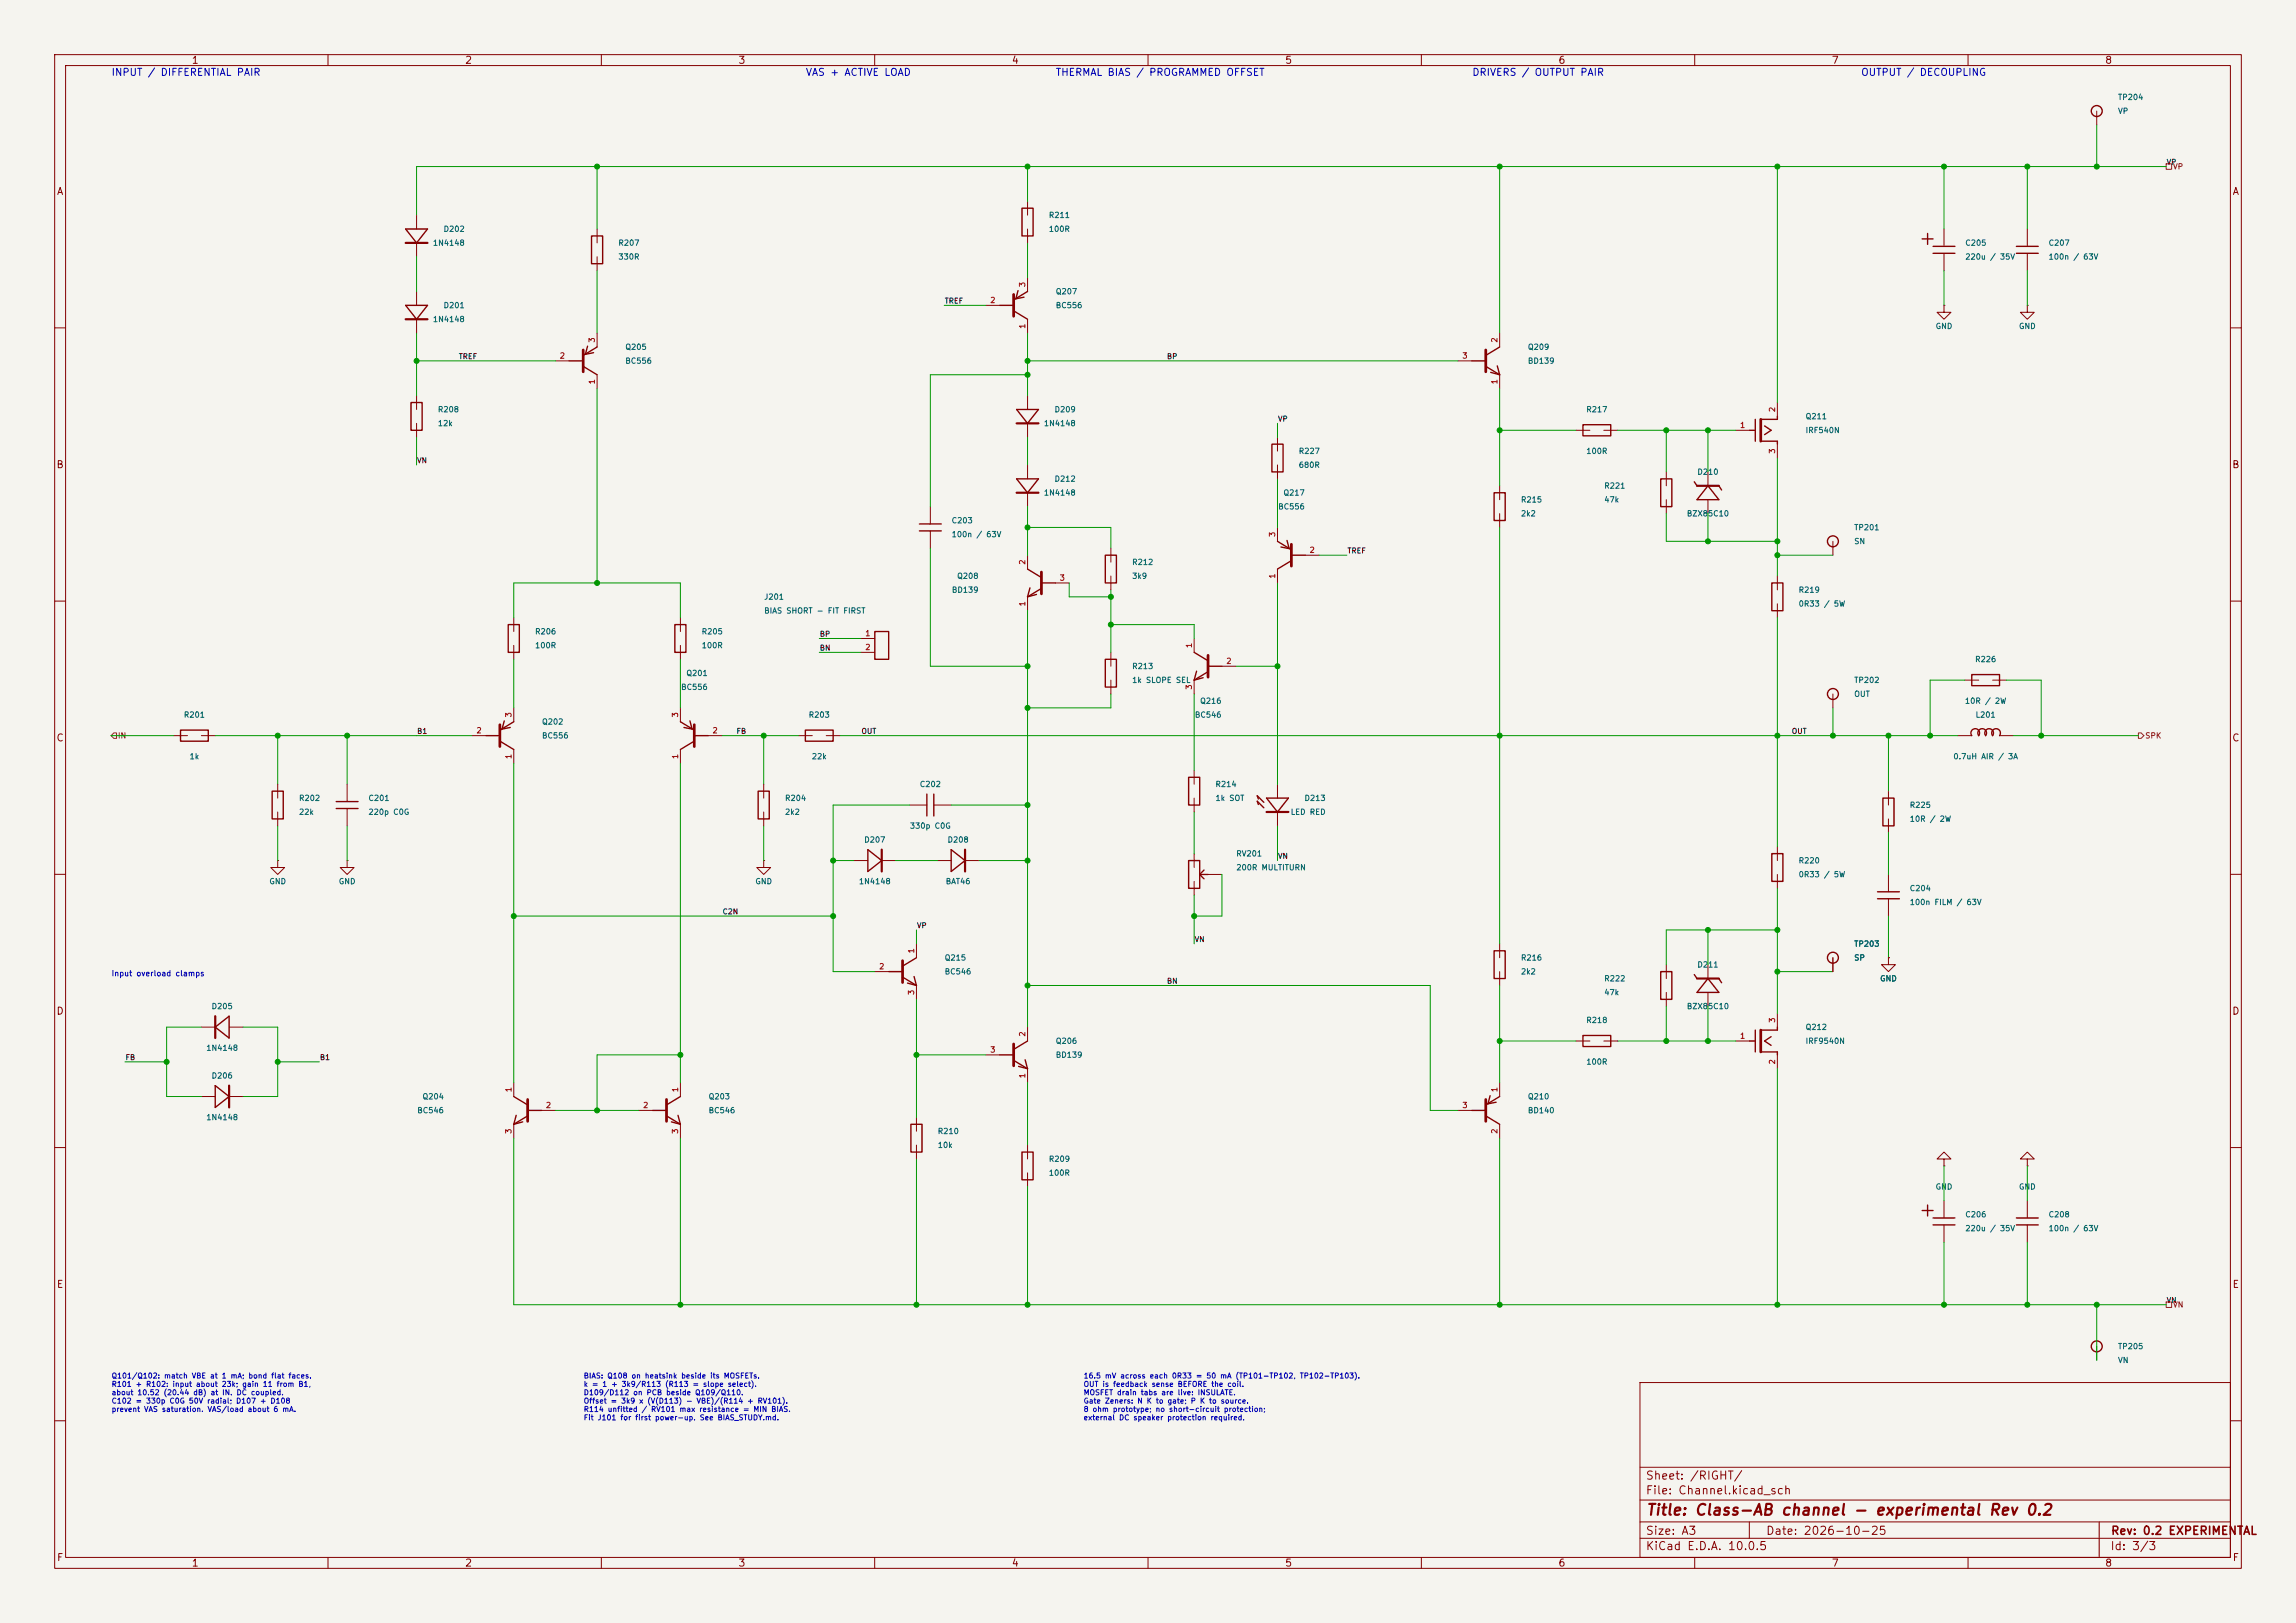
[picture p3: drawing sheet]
<svg xmlns="http://www.w3.org/2000/svg" width="420mm" height="297mm" viewBox="0 0 420 297" stroke-linecap="round" stroke-linejoin="round" font-family="sans-serif">
<defs><g id="words">
<text font-size="2" fill="#840000" x="301" y="277.8">Title: Class-AB channel - experimental Rev 0.2</text>
<g font-size="1.5" fill="#840000">
<text x="300.9" y="273.8">File: Channel.kicad_sch</text>
<text x="300.9" y="271.1">Sheet: /RIGHT/</text>
<text x="300.9" y="281.2">Size: A3</text>
<text x="322.9" y="281.2">Date: 2026-10-25</text>
<text x="386" y="281.2">Rev: 0.2 EXPERIMENTAL</text>
<text x="300.9" y="284">KiCad E.D.A. 10.0.5</text>
<text x="385.9" y="284">Id: 3/3</text>
</g>
<g font-size="1.3" fill="#840000">
<text x="35" y="12">1</text>
<text x="85" y="12">2</text>
<text x="135" y="12">3</text>
<text x="185" y="12">4</text>
<text x="235" y="12">5</text>
<text x="285" y="12">6</text>
<text x="335" y="12">7</text>
<text x="385" y="12">8</text>
<text x="10.3" y="36">A</text>
<text x="408.3" y="36">A</text>
<text x="10.2" y="86">B</text>
<text x="408.2" y="86">B</text>
<text x="10.2" y="136">C</text>
<text x="408.2" y="136">C</text>
<text x="10.2" y="186">D</text>
<text x="408.2" y="186">D</text>
<text x="10.3" y="236">E</text>
<text x="408.3" y="236">E</text>
<text x="10.3" y="286">F</text>
<text x="35" y="287">1</text>
<text x="85" y="287">2</text>
<text x="135" y="287">3</text>
<text x="185" y="287">4</text>
<text x="235" y="287">5</text>
<text x="285" y="287">6</text>
<text x="335" y="287">7</text>
<text x="385" y="287">8</text>
<text x="408.3" y="286">F</text>
</g>
<g font-size="1.3" fill="#0000c2">
<text x="20.3" y="14.2">INPUT / DIFFERENTIAL PAIR</text>
<text x="147.3" y="14.2">VAS + ACTIVE LOAD</text>
<text x="193" y="14.2">THERMAL BIAS / PROGRAMMED OFFSET</text>
<text x="269.2" y="14.2">DRIVERS / OUTPUT PAIR</text>
<text x="340.3" y="14.2">OUTPUT / DECOUPLING</text>
</g>
<g font-size="1" fill="#006464">
<text x="387.3" y="18.5">TP204</text>
<text x="387.3" y="21.1">VP</text>
<text x="191.8" y="40.1">R211</text>
<text x="79.1" y="45.2">1N4148</text>
<text x="81" y="42.7">D202</text>
<text x="113" y="45.2">R207</text>
<text x="113" y="47.7">330R</text>
<text x="191.8" y="42.7">100R</text>
<text x="359.4" y="45.2">C205</text>
<text x="359.4" y="47.7">220u / 35V</text>
<text x="374.6" y="45.2">C207</text>
<text x="374.6" y="47.7">100n / 63V</text>
<text x="79.1" y="59.2">1N4148</text>
<text x="81" y="56.6">D201</text>
<text x="193" y="54.1">Q207</text>
<text x="193" y="56.6">BC556</text>
<text x="114.3" y="64.3">Q205</text>
<text x="279.4" y="64.3">Q209</text>
<text x="354" y="60.4">GND</text>
<text x="369.2" y="60.4">GND</text>
<text x="114.3" y="66.8">BC556</text>
<text x="279.4" y="66.8">BD139</text>
<text x="80" y="75.7">R208</text>
<text x="192.8" y="75.7">D209</text>
<text x="290.1" y="75.7">R217</text>
<text x="330.2" y="77">Q211</text>
<text x="80" y="78.2">12k</text>
<text x="190.9" y="78.2">1N4148</text>
<text x="237.5" y="83.3">R227</text>
<text x="290.1" y="83.3">100R</text>
<text x="330.2" y="79.5">IRF540N</text>
<text x="192.8" y="88.4">D212</text>
<text x="237.5" y="85.8">680R</text>
<text x="293.4" y="89.7">R221</text>
<text x="310.4" y="87.1">D210</text>
<text x="190.9" y="90.9">1N4148</text>
<text x="233.7" y="93.5">BC556</text>
<text x="234.7" y="90.9">Q217</text>
<text x="278.1" y="92.2">R215</text>
<text x="278.1" y="94.7">2k2</text>
<text x="293.4" y="92.2">47k</text>
<text x="308.5" y="94.7">BZX85C10</text>
<text x="174" y="96">C203</text>
<text x="174" y="98.5">100n / 63V</text>
<text x="339.1" y="97.3">TP201</text>
<text x="339.1" y="99.8">SN</text>
<text x="175" y="106.2">Q208</text>
<text x="207" y="103.6">R212</text>
<text x="207" y="106.2">3k9</text>
<text x="139.7" y="110">J201</text>
<text x="139.7" y="112.5">BIAS SHORT - FIT FIRST</text>
<text x="174" y="108.7">BD139</text>
<text x="328.9" y="108.7">R219</text>
<text x="328.9" y="111.2">0R33 / 5W</text>
<text x="97.8" y="116.3">R206</text>
<text x="97.8" y="118.9">100R</text>
<text x="128.3" y="116.3">R205</text>
<text x="128.3" y="118.9">100R</text>
<text x="125.4" y="123.9">Q201</text>
<text x="207" y="122.7">R213</text>
<text x="207" y="125.2">1k SLOPE SEL</text>
<text x="339.1" y="125.2">TP202</text>
<text x="361.2" y="121.4">R226</text>
<text x="33.5" y="131.6">R201</text>
<text x="124.5" y="126.5">BC556</text>
<text x="147.8" y="131.6">R203</text>
<text x="218.5" y="131.6">BC546</text>
<text x="219.4" y="129">Q216</text>
<text x="339.1" y="127.8">OUT</text>
<text x="359.3" y="129">10R / 2W</text>
<text x="361.3" y="131.6">L201</text>
<text x="99" y="132.8">Q202</text>
<text x="99" y="135.4">BC556</text>
<text x="34.6" y="139.2">1k</text>
<text x="148.4" y="139.2">22k</text>
<text x="357.2" y="139.2">0.7uH AIR / 3A</text>
<text x="54.6" y="146.8">R202</text>
<text x="54.6" y="149.3">22k</text>
<text x="67.3" y="146.8">C201</text>
<text x="67.3" y="149.3">220p C0G</text>
<text x="143.5" y="146.8">R204</text>
<text x="143.5" y="149.3">2k2</text>
<text x="168.2" y="144.3">C202</text>
<text x="222.2" y="144.3">R214</text>
<text x="222.2" y="146.8">1k SOT</text>
<text x="236" y="149.3">LED RED</text>
<text x="238.5" y="146.8">D213</text>
<text x="349.2" y="148.1">R225</text>
<text x="158" y="154.4">D207</text>
<text x="166.3" y="151.9">330p C0G</text>
<text x="173.2" y="154.4">D208</text>
<text x="349.2" y="150.6">10R / 2W</text>
<text x="226" y="157">RV201</text>
<text x="226" y="159.5">200R MULTITURN</text>
<text x="328.9" y="158.2">R220</text>
<text x="328.9" y="160.8">0R33 / 5W</text>
<text x="49.2" y="162">GND</text>
<text x="61.9" y="162">GND</text>
<text x="138.1" y="162">GND</text>
<text x="157" y="162">1N4148</text>
<text x="172.9" y="162">BAT46</text>
<text x="349.2" y="163.3">C204</text>
<text x="349.2" y="165.9">100n FILM / 63V</text>
<text x="339.1" y="173.5">TP203</text>
<text x="172.7" y="176">Q215</text>
<text x="172.7" y="178.6">BC546</text>
<text x="278.1" y="176">R216</text>
<text x="278.1" y="178.6">2k2</text>
<text x="293.4" y="179.8">R222</text>
<text x="310.4" y="177.3">D211</text>
<text x="339.1" y="176">SP</text>
<text x="343.8" y="179.8">GND</text>
<text x="38.6" y="184.9">D205</text>
<text x="293.4" y="182.4">47k</text>
<text x="308.5" y="184.9">BZX85C10</text>
<text x="193" y="191.3">Q206</text>
<text x="290.1" y="187.4">R218</text>
<text x="330.2" y="188.7">Q212</text>
<text x="330.2" y="191.3">IRF9540N</text>
<text x="37.6" y="192.5">1N4148</text>
<text x="38.6" y="197.6">D206</text>
<text x="193" y="193.8">BD139</text>
<text x="290.1" y="195.1">100R</text>
<text x="76.2" y="204">BC546</text>
<text x="77.2" y="201.4">Q204</text>
<text x="129.5" y="201.4">Q203</text>
<text x="129.5" y="204">BC546</text>
<text x="279.4" y="201.4">Q210</text>
<text x="279.4" y="204">BD140</text>
<text x="37.6" y="205.2">1N4148</text>
<text x="171.4" y="207.8">R210</text>
<text x="171.4" y="210.3">10k</text>
<text x="191.8" y="212.8">R209</text>
<text x="191.8" y="215.4">100R</text>
<text x="354" y="217.9">GND</text>
<text x="369.2" y="217.9">GND</text>
<text x="359.4" y="223">C206</text>
<text x="359.4" y="225.5">220u / 35V</text>
<text x="374.6" y="223">C208</text>
<text x="374.6" y="225.5">100n / 63V</text>
<text x="387.3" y="247.1">TP205</text>
<text x="387.3" y="249.7">VN</text>
</g>
<g font-size="1" fill="#0f0f0f">
<text x="396.2" y="30.4">VP</text>
<text x="172.7" y="55.8">TREF</text>
<text x="83.8" y="65.9">TREF</text>
<text x="213.4" y="65.9">BP</text>
<text x="233.7" y="77.4">VP</text>
<text x="76.2" y="85">VN</text>
<text x="246.4" y="101.5">TREF</text>
<text x="149.9" y="116.7">BP</text>
<text x="149.9" y="119.3">BN</text>
<text x="76.2" y="134.5">B1</text>
<text x="134.6" y="134.5">FB</text>
<text x="157.5" y="134.5">OUT</text>
<text x="327.7" y="134.5">OUT</text>
<text x="233.7" y="157.4">VN</text>
<text x="132.1" y="167.5">C2N</text>
<text x="167.6" y="170.1">VP</text>
<text x="218.4" y="172.6">VN</text>
<text x="213.4" y="180.2">BN</text>
<text x="22.9" y="194.2">FB</text>
<text x="58.4" y="194.2">B1</text>
<text x="396.2" y="238.7">VN</text>
</g>
<g font-size="1" fill="#725600">
<text x="397.4" y="31.2">VP</text>
<text x="21.5" y="135.4">IN</text>
<text x="392.3" y="135.4">SPK</text>
<text x="397.4" y="239.5">VN</text>
</g>
<g font-size="1" fill="#a90000">
<text x="187.8" y="52.6" transform="rotate(-90 187.8 52.6)">3</text>
<text x="181" y="55.7">2</text>
<text x="102.3" y="65.9">2</text>
<text x="109" y="62.8" transform="rotate(-90 109 62.8)">3</text>
<text x="187.8" y="60.3" transform="rotate(-90 187.8 60.3)">1</text>
<text x="267.4" y="65.9">3</text>
<text x="274.1" y="62.8" transform="rotate(-90 274.1 62.8)">2</text>
<text x="109" y="70.4" transform="rotate(-90 109 70.4)">1</text>
<text x="274.1" y="70.4" transform="rotate(-90 274.1 70.4)">1</text>
<text x="324.9" y="75.5" transform="rotate(-90 324.9 75.5)">2</text>
<text x="318.2" y="78.6">1</text>
<text x="324.9" y="83.1" transform="rotate(-90 324.9 83.1)">3</text>
<text x="233.5" y="98.4" transform="rotate(-90 233.5 98.4)">3</text>
<text x="239.5" y="101.4">2</text>
<text x="187.8" y="103.4" transform="rotate(-90 187.8 103.4)">2</text>
<text x="193.7" y="106.5">3</text>
<text x="233.5" y="106" transform="rotate(-90 233.5 106)">1</text>
<text x="187.8" y="111.1" transform="rotate(-90 187.8 111.1)">1</text>
<text x="158.2" y="116.7">1</text>
<text x="158.2" y="119.2">2</text>
<text x="218.3" y="118.7" transform="rotate(-90 218.3 118.7)">1</text>
<text x="224.2" y="121.7">2</text>
<text x="93.8" y="131.4" transform="rotate(-90 93.8 131.4)">3</text>
<text x="124.3" y="131.4" transform="rotate(-90 124.3 131.4)">3</text>
<text x="218.3" y="126.3" transform="rotate(-90 218.3 126.3)">3</text>
<text x="87.1" y="134.4">2</text>
<text x="130.2" y="134.4">2</text>
<text x="93.8" y="139" transform="rotate(-90 93.8 139)">1</text>
<text x="124.3" y="139" transform="rotate(-90 124.3 139)">1</text>
<text x="160.7" y="177.6">2</text>
<text x="167.5" y="174.6" transform="rotate(-90 167.5 174.6)">1</text>
<text x="167.5" y="182.2" transform="rotate(-90 167.5 182.2)">3</text>
<text x="187.8" y="189.8" transform="rotate(-90 187.8 189.8)">2</text>
<text x="318.2" y="190.3">1</text>
<text x="324.9" y="187.3" transform="rotate(-90 324.9 187.3)">3</text>
<text x="181" y="192.9">3</text>
<text x="187.8" y="197.4" transform="rotate(-90 187.8 197.4)">1</text>
<text x="324.9" y="194.9" transform="rotate(-90 324.9 194.9)">2</text>
<text x="93.8" y="200" transform="rotate(-90 93.8 200)">1</text>
<text x="99.8" y="203">2</text>
<text x="117.5" y="203">2</text>
<text x="124.3" y="200" transform="rotate(-90 124.3 200)">1</text>
<text x="267.4" y="203">3</text>
<text x="274.1" y="200" transform="rotate(-90 274.1 200)">1</text>
<text x="93.8" y="207.6" transform="rotate(-90 93.8 207.6)">3</text>
<text x="124.3" y="207.6" transform="rotate(-90 124.3 207.6)">3</text>
<text x="274.1" y="207.6" transform="rotate(-90 274.1 207.6)">2</text>
</g>
<g font-size="1" fill="#0000c2">
<text x="20.3" y="178.9">Input overload clamps</text>
<text x="20.3" y="252.5">Q101/Q102: match VBE at 1 mA; bond flat faces.</text>
<text x="20.3" y="254">R101 + R102: input about 23k; gain 11 from B1,</text>
<text x="20.3" y="255.5">about 10.52 (20.44 dB) at IN. DC coupled.</text>
<text x="20.3" y="257.1">C102 = 330p C0G 50V radial; D107 + D108</text>
<text x="106.7" y="252.5">BIAS: Q108 on heatsink beside its MOSFETs.</text>
<text x="106.7" y="254">k = 1 + 3k9/R113 (R113 = slope select).</text>
<text x="106.7" y="255.5">D109/D112 on PCB beside Q109/Q110.</text>
<text x="106.7" y="257.1">Offset = 3k9 x (V(D113) - VBE)/(R114 + RV101).</text>
<text x="198.1" y="252.5">16.5 mV across each 0R33 = 50 mA (TP101-TP102, TP102-TP103).</text>
<text x="198.1" y="254">OUT is feedback sense BEFORE the coil.</text>
<text x="198.1" y="255.5">MOSFET drain tabs are live: INSULATE.</text>
<text x="198.1" y="257.1">Gate Zeners: N K to gate; P K to source.</text>
<text x="20.3" y="258.6">prevent VAS saturation. VAS/load about 6 mA.</text>
<text x="106.7" y="258.6">R114 unfitted / RV101 max resistance = MIN BIAS.</text>
<text x="106.7" y="260.1">Fit J101 for first power-up. See BIAS_STUDY.md.</text>
<text x="198.1" y="258.6">8 ohm prototype; no short-circuit protection;</text>
<text x="198.1" y="260.1">external DC speaker protection required.</text>
</g>
</g></defs>
<path d="M0 0h420v297h-420z" fill="#f5f4ef" stroke="#f5f4ef" stroke-width=".18"/>
<g fill="none" stroke="#840000" stroke-width=".18">
<path d="M10 10h400v277h-400zM12 12h396v273h-396zM60 10v2M110 10v2M160 10v2M210 10v2M260 10v2M310 10v2M360 10v2M76.2 39.4v2.5M188 36.8v2.6M383.5 20.3v2.6"/>
<path d="M76.2 44.5v2.5M76.2 53.3v2.6M76.2 58.4v2.6M109.2 41.9v2.6M109.2 47v2.5M180.3 55.9h2.6M188 41.9v2.6M188 50.8v2.5M188 58.4v2.6M355.6 55.9v1.3h1.3l-1.3 1.2-1.3-1.2h1.3M355.6 55.9h.1M355.6 41.9v3.2"/>
<path d="M355.6 46.4v3.1M370.8 55.9v1.3h1.3l-1.3 1.2-1.2-1.2h1.2M370.8 55.9h.1M370.8 41.9v3.2M370.8 46.4v3.1M10 60h2M76.2 72.4v2.5M76.2 77.5v2.5M101.6 66h2.5M109.2 61v2.5M109.2 68.6v2.5M188 72.4v2.5"/>
<path d="M188 77.5v2.5M266.7 66h2.5M274.3 61v2.5M274.3 68.6v2.5M288.3 78.7h2.5M293.4 78.7h2.5M317.5 78.7h2.5M325.1 73.7v2.5M408 60h2M170.2 92.7v3.2M170.2 97.2v3.1M188 85.1v2.5"/>
<path d="M188 90.2v2.5M233.7 80v2.6M233.7 85.1v2.5M233.7 96.5v2.6M274.3 88.9v2.5M274.3 94v2.5M304.8 86.4v2.5M304.8 91.4v2.6M312.4 86.4v2.5M312.4 91.4v2.6M325.1 81.3v2.5M335.3 99.1v2.5"/>
<path d="M10 110h2M94 113v2.6M94 118.1v2.6M124.5 113v2.6M124.5 118.1v2.6M157.5 116.8h2.5M157.5 119.4h2.5M188 101.6v2.5M188 109.2v2.6M193 106.7h2.6M203.2 100.3v2.6M203.2 105.4v2.6"/>
<path d="M203.2 119.4v2.5M218.4 116.8v2.6M233.7 104.1v2.6M238.8 101.6h2.5M325.1 105.4v2.6M325.1 110.5v2.5M408 110h2M31.7 134.6h2.6M36.8 134.6h2.6M86.4 134.6h2.5M94 129.5v2.6M94 137.2v2.5"/>
<path d="M124.5 129.5v2.6M124.5 137.2v2.5M129.5 134.6h2.6M146 134.6h2.6M151.1 134.6h2.6M203.2 124.5v2.5M218.4 124.5v2.5M223.5 121.9h2.6M335.3 127v2.5M358.1 134.6h2.6M359.4 124.5h2.5M364.5 124.5h2.5"/>
<path d="M365.8 134.6h2.5M10 160h2M50.8 157.5v1.3h1.3l-1.3 1.2-1.3-1.2h1.3M50.8 157.5h.1M50.8 143.5v2.6M50.8 148.6v2.5M63.5 157.5v1.3h1.3l-1.3 1.2-1.3-1.2h1.3M63.5 157.5h.1M63.5 143.5v3.2M63.5 148v3.1M139.7 157.5v1.3h1.3l-1.3 1.2-1.3-1.2h1.3M139.7 157.5h.1"/>
<path d="M139.7 143.5v2.6M139.7 148.6v2.5M156.2 157.5h2.5M161.3 157.5h2.5M166.4 147.3h3.1M170.8 147.3h3.2M171.4 157.5h2.6M176.5 157.5h2.6M218.4 141v2.5M218.4 146.1v2.5M218.4 156.2v2.6M233.7 143.5v2.6"/>
<path d="M233.7 148.6v2.5M325.1 154.9v2.6M345.4 144.8v2.5M345.4 149.9v2.5M408 160h2M160 177.8h2.6M167.6 172.7v2.6M218.4 161.3v2.5M221 160h2.5M274.3 172.7v2.6M274.3 177.8v2.5M304.8 176.5v2.6"/>
<path d="M312.4 176.5v2.6M325.1 160v2.6M335.3 175.3v2.5M345.4 175.3v1.2h1.3l-1.3 1.3-1.2-1.3h1.2M345.4 175.3h.1M345.4 160v3.2M345.4 164.5v3.1M36.8 188h2.6M41.9 188h2.5M94 198.1v2.6M124.5 198.1v2.6M167.6 180.3v2.6"/>
<path d="M180.3 193h2.6M188 188v2.5M188 195.6v2.5M274.3 198.1v2.6M288.3 190.5h2.5M293.4 190.5h2.5M304.8 181.6v2.6M312.4 181.6v2.6M317.5 190.5h2.5M325.1 185.4v2.6M325.1 193v2.6M10 210h2"/>
<path d="M36.8 200.7h2.6M41.9 200.7h2.5M94 205.7v2.6M99.1 203.2h2.5M116.8 203.2h2.6M124.5 205.7v2.6M167.6 204.5v2.5M167.6 209.6v2.5M188 209.6v2.5M188 214.6v2.6M266.7 203.2h2.5M274.3 205.7v2.6"/>
<path d="M355.6 212.1h1.3l-1.3-1.3-1.3 1.3h1.3v1.3M355.6 213.4h.1M355.6 219.7v3.2M370.8 212.1h1.3l-1.3-1.3-1.2 1.3h1.2v1.3M370.8 213.4h.1M370.8 219.7v3.2M408 210h2M355.6 224.2v3.1M370.8 224.2v3.1M300 253h108v32h-108zM383.5 246.4v2.5M10 260h2"/>
<path d="M300 278.5h108M300 274.5h108M300 268.5h108M320 278.5v3M384 278.5v6.5M408 260h2M60 285v2M110 285v2M160 285v2M210 285v2M260 285v2M300 281.5h108"/>
<path d="M310 285v2M360 285v2"/>
</g>
<g fill="none" stroke="#840000" stroke-width=".25">
<path d="M186.9 38.1h2.1v5.1h-2.1zM74.2 55.9h4l-2 2.5zM74.2 41.9h4l-2 2.6zM108.2 43.2h2v5.1h-2zM182.9 55.9h2.5M185.4 56.9l2.6 1.5M186.2 53.2l-.4 1.5 1.5-.3M188 53.3l-2.6 1.6M351.6 43.7h2M352.6 42.7v2M353.6 45.1h4M353.6 46.4h4"/>
<path d="M368.8 45.1h4M368.8 46.4h4M75.2 73.7h2v5h-2zM104.1 66h2.6M106.7 67l2.5 1.6M107.5 63.3l-.4 1.5 1.5-.3M109.2 63.5l-2.5 1.5M186 74.9h4l-2 2.6zM269.2 66h2.6M271.8 67l2.5 1.6M272.7 68.1l1.6 .5M273.9 66.9l.4 1.7"/>
<path d="M274.3 63.5l-2.5 1.5M289.6 77.7h5v2.1h-5zM320 78.7h1.1M321.1 76.7v4M322.8 77.9l1.2 .8-1.2 .8M325.1 76.2v.5h-3M168.2 95.9h4M168.2 97.2h4M186 87.6h4l-2 2.6zM232.7 81.3h2v5.1h-2zM233.7 99.1l2.5 1.5M235.4 98.9l.4 1.5-1.5-.3"/>
<path d="M273.3 90.2h2v5.1h-2zM303.8 87.6h2v5.1h-2zM309.9 88.2l.5 .7M312.4 88.9l2 2.5h-4zM314.4 88.9l.5 .8M322.1 80.7h3v.6M93 114.3h2v5.1h-2zM123.4 114.3h2.1v5.1h-2.1zM160 115.6h2.6v5.1h-2.6zM188 104.1l2.5 1.6M188.4 107.6l-.4 1.6M189.6 108.8l-1.6 .4"/>
<path d="M190.5 106.7h2.5M190.5 107.7l-2.5 1.5M202.2 101.6h2v5.1h-2zM218.4 119.4l2.6 1.5M236.2 101.6h2.6M236.2 102.6l-2.5 1.5M324.1 106.7h2v5.1h-2zM33 133.6h5.1v2h-5.1zM88.9 134.6h2.5M91.4 135.6l2.6 1.6M92.2 131.9l-.4 1.5 1.5-.3M94 132.1l-2.6 1.5"/>
<path d="M124.5 132.1l2.5 1.5M126.2 131.9l.4 1.5-1.5-.3M127 134.6h2.5M127 135.6l-2.5 1.6M147.3 133.6h5.1v2h-5.1zM202.2 120.7h2v5h-2zM218.9 122.8l-.5 1.7M220.1 124l-1.7 .5M221 121.9h2.5M221 122.9l-2.6 1.6M360.7 123.4h5.1v2.1h-5.1zM360.7 134.6a.79 .79 0 0 1 .1-1 .79 .79 0 0 1 1 0 .79 .79 0 0 1 .1 1 .79 .79 0 0 1 .2-1 .79 .79 0 0 1 1 0 .79 .79 0 0 1 .1 1 .79 .79 0 0 1 .1-1 .79 .79 0 0 1 1.1 0 .79 .79 0 0 1 .1 1 .79 .79 0 0 1 .1-1 .79 .79 0 0 1 1.1 0 .79 .79 0 0 1 .1 1"/>
<path d="M49.8 144.8h2v5.1h-2zM61.5 146.7h4M61.5 148h4M138.7 144.8h2v5.1h-2zM158.7 155.5l2.6 2-2.6 2zM169.5 145.3v4M170.8 145.3v4M174 155.5l2.5 2-2.5 2zM217.4 142.2h2.1v5.1h-2.1zM217.4 157.5h2.1v5.1h-2.1zM220.2 159.2l-.8 .8M230.2 147.2l-.2-.6 1.2 1.2"/>
<path d="M230.2 146.2l-.2-.6 1.2 1.2M231.7 146.1h4l-2 2.5zM324.1 156.2h2v5.1h-2zM344.4 146.1h2.1v5h-2.1zM162.6 177.8h2.5M165.1 178.8l2.5 1.5M166 179.9l1.6 .4M167.2 178.7l.4 1.6M167.6 175.3l-2.5 1.5M219.4 160l.8 .8M219.4 160h1.6M273.3 174h2v5.1h-2z"/>
<path d="M303.8 177.8h2v5.1h-2zM309.9 178.3l.5 .8M312.4 179.1l2 2.5h-4zM314.4 179.1l.5 .7M343.4 163.2h4M343.4 164.5h4M39.4 198.7l2.5 2-2.5 2zM39.4 188l2.5-2v4zM182.9 193h2.5M185.4 194l2.6 1.6M186.3 195.1l1.7 .5M187.5 193.9l.5 1.7"/>
<path d="M188 190.5l-2.6 1.5M289.6 189.5h5v2h-5zM320 190.5h1.1M321.1 188.5v4M322.1 192.5h3v.5M324 189.7l-1.2 .8 1.2 .8M325.1 188v.5h-3M94 200.7l2.5 1.5M94.4 204.1l-.4 1.6M95.6 205.3l-1.6 .4M96.5 203.2h2.6M96.5 204.2l-2.5 1.5"/>
<path d="M119.4 203.2h2.5M121.9 204.2l2.6 1.5M122.8 205.3l1.7 .4M124 204.1l.5 1.6M124.5 200.7l-2.6 1.5M166.6 205.7h2.1v5.1h-2.1zM186.9 210.8h2.1v5.1h-2.1zM269.2 203.2h2.6M271.8 204.2l2.5 1.5M272.6 200.5l-.4 1.5 1.5-.3M274.3 200.7l-2.5 1.5M351.6 221.5h2"/>
<path d="M352.6 220.5v2M353.6 222.9h4M353.6 224.2h4M368.8 222.9h4M368.8 224.2h4"/>
<circle cx="383.5" cy="20.3" r="1"/>
<circle cx="335.3" cy="99.1" r="1"/>
<circle cx="335.3" cy="127" r="1"/>
<circle cx="335.3" cy="175.3" r="1"/>
<circle cx="383.5" cy="246.4" r="1"/>
</g>
<path d="M74.2 58.4h4M74.2 44.5h4M186 77.5h4M186 90.2h4M310.4 88.9h4M161.3 155.5v4M176.5 155.5v4M231.7 148.6h4M310.4 179.1h4M39.4 186v4M41.9 198.7v4" fill="none" stroke="#840000" stroke-width=".4"/>
<g fill="none" stroke="#840000" stroke-width=".5">
<path d="M185.4 53.9v4M106.7 64v4M271.8 64v4M322.1 76.7v4M236.2 99.6v4M190.5 104.7v4M221 119.9v4M91.4 132.6v4M127 132.6v4M165.1 175.8v4M185.4 191v4M322.1 188.5v4"/>
<path d="M96.5 201.2v4M121.9 201.2v4M271.8 201.2v4"/>
</g>
<path d="M396.2 30h1v1h-1zM20.8 134.1h.5v1h-.5l-.5-.5zM391.2 134.1h.5l.5 .5-.5 .5h-.5zM396.2 238.3h1v1h-1z" fill="none" stroke="#725600" stroke-width=".18"/>
<g fill="none" stroke="#009600" stroke-width=".18">
<path d="M109.2 30.5v11.4M188 30.5v6.3M274.3 30.5v30.5M325.1 30.5v43.2M355.6 30.5v11.4M370.8 30.5v11.4M383.5 22.9v7.6M396.2 30.5h-320v8.9M76.2 47v6.3M109.2 49.5v11.5M172.7 55.9h7.6M188 44.5v6.3"/>
<path d="M355.6 49.5v6.4M370.8 49.5v6.4M76.2 61v11.4M76.2 66h25.4M109.2 71.1v35.6M188 68.6h-17.8v24.1M188 61v11.4M188 66h78.7M233.7 77.5v2.5M274.3 78.7h14M274.3 71.1v17.8M295.9 78.7h21.6"/>
<path d="M304.8 78.7v7.7M312.4 78.7v7.7M76.2 80v5.1M188 80v5.1M188 92.7v8.9M188 96.5h15.2v3.8M233.7 87.6v8.9M274.3 96.5v76.2M304.8 94v5.1h20.3M312.4 94v5.1M325.1 83.8v21.6M94 113v-6.3h30.5v6.3"/>
<path d="M149.9 116.8h7.6M149.9 119.4h7.6M170.2 100.3v21.6h17.8M188 111.8v76.2M195.6 106.7v2.5h7.6M203.2 108v11.4M203.2 114.3h15.2v2.5M233.7 106.7v36.8M241.3 101.6h5.1M325.1 113v41.9M325.1 101.6h10.2M20.3 134.6h11.4"/>
<path d="M39.4 134.6h47M50.8 134.6v8.9M63.5 134.6v8.9M94 120.7v8.8M94 139.7v58.4M124.5 120.7v8.8M124.5 139.7v58.4M132.1 134.6h13.9M139.7 134.6v8.9M153.7 134.6h204.4M203.2 127v2.5h-15.2M218.4 127v14"/>
<path d="M226.1 121.9h7.6M335.3 129.5v5.1M345.4 134.6v10.2M359.4 124.5h-6.3v10.1M367 124.5h6.4v10.1M368.3 134.6h22.9M50.8 151.1v6.4M63.5 151.1v6.4M139.7 151.1v6.4M152.4 157.5h3.8M163.8 157.5h7.6M166.4 147.3h-14v30.5h7.6"/>
<path d="M174 147.3h14M179.1 157.5h8.9M218.4 148.6v7.6M233.7 151.1v6.4M345.4 152.4v7.6M94 167.6h58.4M167.6 170.2v2.5M218.4 163.8v8.9M223.5 160v7.6h-5.1M312.4 170.2v6.3M325.1 162.6v22.8M325.1 170.2h-20.3v6.3"/>
<path d="M325.1 177.8h10.2M345.4 167.6v7.7M22.9 194.3h7.6M36.8 188h-6.3v12.7h6.3M44.4 188h6.4v12.7h-6.4M50.8 194.3h7.6M124.5 193h-15.3v10.2M167.6 193h12.7M167.6 182.9v21.6M188 198.1v11.5M188 180.3h73.6v22.9h5.1M274.3 190.5h14"/>
<path d="M274.3 180.3v17.8M295.9 190.5h21.6M304.8 184.2v6.3M312.4 184.2v6.3M325.1 195.6v43.2M94 208.3v30.5h302.2M101.6 203.2h15.2M124.5 208.3v30.5M167.6 212.1v26.7M188 217.2v21.6M274.3 208.3v30.5M355.6 213.4v6.3"/>
<path d="M370.8 213.4v6.3M355.6 227.3v11.5M370.8 227.3v11.5M383.5 238.8v10.1"/>
</g>
<g fill="#009600" stroke="#009600" stroke-width=".18">
<circle cx="274.3" cy="30.5" r=".46"/>
<circle cx="203.2" cy="114.3" r=".46"/>
<circle cx="274.3" cy="78.7" r=".46"/>
<circle cx="304.8" cy="78.7" r=".46"/>
<circle cx="203.2" cy="109.2" r=".46"/>
<circle cx="325.1" cy="101.6" r=".46"/>
<circle cx="325.1" cy="177.8" r=".46"/>
<circle cx="312.4" cy="170.2" r=".46"/>
<circle cx="325.1" cy="170.2" r=".46"/>
<circle cx="274.3" cy="134.6" r=".46"/>
<circle cx="325.1" cy="134.6" r=".46"/>
<circle cx="335.3" cy="134.6" r=".46"/>
<circle cx="373.4" cy="134.6" r=".46"/>
<circle cx="345.4" cy="134.6" r=".46"/>
<circle cx="353.1" cy="134.6" r=".46"/>
<circle cx="312.4" cy="99.1" r=".46"/>
<circle cx="325.1" cy="99.1" r=".46"/>
<circle cx="383.5" cy="30.5" r=".46"/>
<circle cx="325.1" cy="30.5" r=".46"/>
<circle cx="355.6" cy="30.5" r=".46"/>
<circle cx="370.8" cy="30.5" r=".46"/>
<circle cx="312.4" cy="78.7" r=".46"/>
<circle cx="370.8" cy="238.8" r=".46"/>
<circle cx="274.3" cy="238.8" r=".46"/>
<circle cx="325.1" cy="238.8" r=".46"/>
<circle cx="355.6" cy="238.8" r=".46"/>
<circle cx="383.5" cy="238.8" r=".46"/>
<circle cx="188" cy="96.5" r=".46"/>
<circle cx="188" cy="121.9" r=".46"/>
<circle cx="233.7" cy="121.9" r=".46"/>
<circle cx="218.4" cy="167.6" r=".46"/>
<circle cx="188" cy="129.5" r=".46"/>
<circle cx="188" cy="147.3" r=".46"/>
<circle cx="188" cy="157.5" r=".46"/>
<circle cx="312.4" cy="190.5" r=".46"/>
<circle cx="274.3" cy="190.5" r=".46"/>
<circle cx="304.8" cy="190.5" r=".46"/>
<circle cx="188" cy="30.5" r=".46"/>
<circle cx="188" cy="68.6" r=".46"/>
<circle cx="188" cy="66" r=".46"/>
<circle cx="63.5" cy="134.6" r=".46"/>
<circle cx="50.8" cy="134.6" r=".46"/>
<circle cx="109.2" cy="203.2" r=".46"/>
<circle cx="124.5" cy="193" r=".46"/>
<circle cx="139.7" cy="134.6" r=".46"/>
<circle cx="30.5" cy="194.3" r=".46"/>
<circle cx="50.8" cy="194.3" r=".46"/>
<circle cx="94" cy="167.6" r=".46"/>
<circle cx="167.6" cy="193" r=".46"/>
<circle cx="152.4" cy="167.6" r=".46"/>
<circle cx="188" cy="180.3" r=".46"/>
<circle cx="188" cy="238.8" r=".46"/>
<circle cx="167.6" cy="238.8" r=".46"/>
<circle cx="124.5" cy="238.8" r=".46"/>
<circle cx="152.4" cy="157.5" r=".46"/>
<circle cx="109.2" cy="106.7" r=".46"/>
<circle cx="109.2" cy="30.5" r=".46"/>
<circle cx="76.2" cy="66" r=".46"/>
</g>
<use href="#words"/>
</svg>
